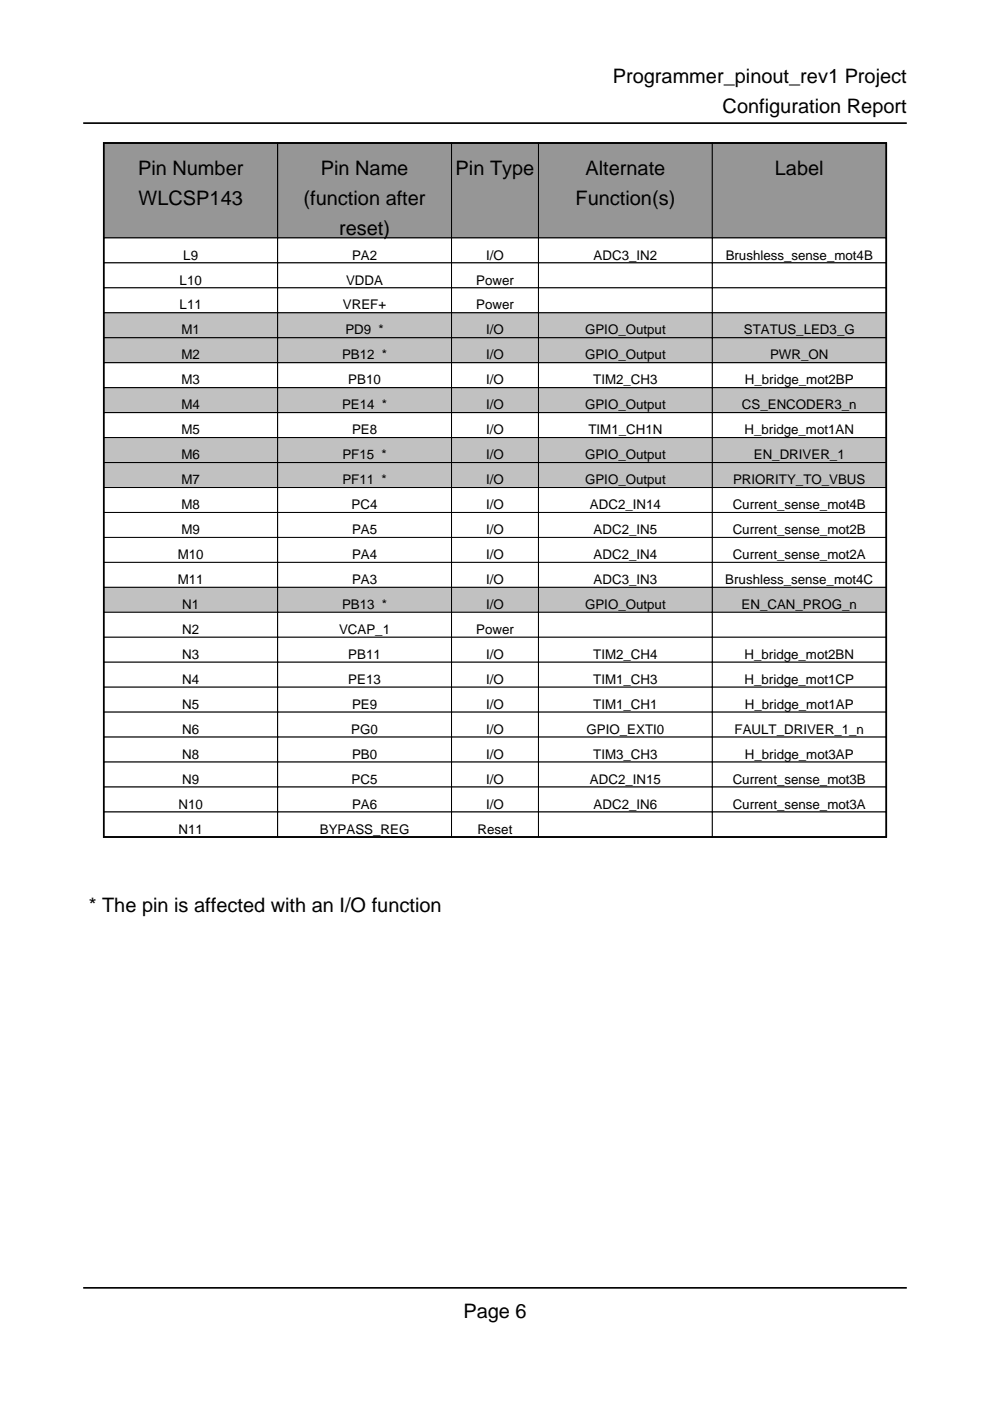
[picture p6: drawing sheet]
<svg xmlns="http://www.w3.org/2000/svg" width="210mm" height="297mm" viewBox="0 0 210 297" stroke-linecap="round" stroke-linejoin="round" font-family="sans-serif">
<defs><g id="words">
<g font-size="4.2">
<text x="129.9" y="17.6">Programmer_pinout_rev1 Project</text>
<text x="153.2" y="24">Configuration Report</text>
<text x="29.3" y="37">Pin Number</text>
<text x="68" y="37">Pin Name</text>
<text x="96.6" y="37">Pin Type</text>
<text x="124.1" y="37">Alternate</text>
<text x="164.3" y="37">Label</text>
<text x="29.4" y="43.4">WLCSP143</text>
<text x="64.4" y="43.4">(function after</text>
<text x="122" y="43.4">Function(s)</text>
<text x="71.9" y="49.7">reset)</text>
<text x="18.8" y="193.3">* The pin is affected with an I/O function</text>
<text x="98.2" y="279.4">Page 6</text>
</g>
<g font-size="2.8">
<text x="38.9" y="55">L9</text>
<text x="74.6" y="55">PA2</text>
<text x="103.1" y="55">I/O</text>
<text x="125.9" y="55">ADC3_IN2</text>
<text x="153.9" y="55">Brushless_sense_mot4B</text>
<text x="38.1" y="60.3">L10</text>
<text x="38.1" y="65.6">L11</text>
<text x="72.7" y="65.6">VREF+</text>
<text x="73.4" y="60.3">VDDA</text>
<text x="101" y="60.3">Power</text>
<text x="101" y="65.6">Power</text>
<text x="38.5" y="70.9">M1</text>
<text x="73.2" y="70.9">PD9 *</text>
<text x="103.1" y="70.9">I/O</text>
<text x="124.1" y="70.9">GPIO_Output</text>
<text x="157.7" y="70.9">STATUS_LED3_G</text>
<text x="38.5" y="76.2">M2</text>
<text x="72.5" y="76.2">PB12 *</text>
<text x="103.1" y="76.2">I/O</text>
<text x="124.1" y="76.2">GPIO_Output</text>
<text x="163.3" y="76.2">PWR_ON</text>
<text x="38.5" y="81.5">M3</text>
<text x="73.9" y="81.5">PB10</text>
<text x="103.1" y="81.5">I/O</text>
<text x="125.8" y="81.5">TIM2_CH3</text>
<text x="157.9" y="81.5">H_bridge_mot2BP</text>
<text x="38.5" y="86.8">M4</text>
<text x="72.5" y="86.8">PE14 *</text>
<text x="103.1" y="86.8">I/O</text>
<text x="124.1" y="86.8">GPIO_Output</text>
<text x="157.3" y="86.8">CS_ENCODER3_n</text>
<text x="38.5" y="92.1">M5</text>
<text x="74.6" y="92.1">PE8</text>
<text x="103.1" y="92.1">I/O</text>
<text x="124.8" y="92.1">TIM1_CH1N</text>
<text x="157.9" y="92.1">H_bridge_mot1AN</text>
<text x="38.5" y="97.4">M6</text>
<text x="72.6" y="97.4">PF15 *</text>
<text x="103.1" y="97.4">I/O</text>
<text x="124.1" y="97.4">GPIO_Output</text>
<text x="159.8" y="97.4">EN_DRIVER_1</text>
<text x="38.5" y="102.7">M7</text>
<text x="38.5" y="107.9">M8</text>
<text x="72.6" y="102.7">PF11 *</text>
<text x="74.6" y="107.9">PC4</text>
<text x="103.1" y="102.7">I/O</text>
<text x="103.1" y="107.9">I/O</text>
<text x="124.1" y="102.7">GPIO_Output</text>
<text x="125.1" y="107.9">ADC2_IN14</text>
<text x="155.3" y="107.9">Current_sense_mot4B</text>
<text x="155.4" y="102.7">PRIORITY_TO_VBUS</text>
<text x="38.5" y="113.2">M9</text>
<text x="74.6" y="113.2">PA5</text>
<text x="103.1" y="113.2">I/O</text>
<text x="125.9" y="113.2">ADC2_IN5</text>
<text x="155.3" y="113.2">Current_sense_mot2B</text>
<text x="37.7" y="118.5">M10</text>
<text x="74.6" y="118.5">PA4</text>
<text x="103.1" y="118.5">I/O</text>
<text x="125.9" y="118.5">ADC2_IN4</text>
<text x="155.3" y="118.5">Current_sense_mot2A</text>
<text x="37.7" y="123.8">M11</text>
<text x="74.6" y="123.8">PA3</text>
<text x="103.1" y="123.8">I/O</text>
<text x="125.9" y="123.8">ADC3_IN3</text>
<text x="153.8" y="123.8">Brushless_sense_mot4C</text>
<text x="38.6" y="129.1">N1</text>
<text x="72.5" y="129.1">PB13 *</text>
<text x="103.1" y="129.1">I/O</text>
<text x="124.1" y="129.1">GPIO_Output</text>
<text x="157.2" y="129.1">EN_CAN_PROG_n</text>
<text x="38.6" y="134.4">N2</text>
<text x="71.9" y="134.4">VCAP_1</text>
<text x="101" y="134.4">Power</text>
<text x="38.6" y="139.7">N3</text>
<text x="73.9" y="139.7">PB11</text>
<text x="103.1" y="139.7">I/O</text>
<text x="125.8" y="139.7">TIM2_CH4</text>
<text x="157.9" y="139.7">H_bridge_mot2BN</text>
<text x="38.6" y="145">N4</text>
<text x="73.9" y="145">PE13</text>
<text x="103.1" y="145">I/O</text>
<text x="125.8" y="145">TIM1_CH3</text>
<text x="157.9" y="145">H_bridge_mot1CP</text>
<text x="38.6" y="150.3">N5</text>
<text x="38.6" y="155.6">N6</text>
<text x="74.5" y="155.6">PG0</text>
<text x="74.6" y="150.3">PE9</text>
<text x="103.1" y="150.3">I/O</text>
<text x="103.1" y="155.6">I/O</text>
<text x="124.4" y="155.6">GPIO_EXTI0</text>
<text x="125.8" y="150.3">TIM1_CH1</text>
<text x="155.7" y="155.6">FAULT_DRIVER_1_n</text>
<text x="157.9" y="150.3">H_bridge_mot1AP</text>
<text x="38.6" y="160.9">N8</text>
<text x="74.6" y="160.9">PB0</text>
<text x="103.1" y="160.9">I/O</text>
<text x="125.8" y="160.9">TIM3_CH3</text>
<text x="157.9" y="160.9">H_bridge_mot3AP</text>
<text x="38.6" y="166.2">N9</text>
<text x="74.6" y="166.2">PC5</text>
<text x="103.1" y="166.2">I/O</text>
<text x="125.1" y="166.2">ADC2_IN15</text>
<text x="155.3" y="166.2">Current_sense_mot3B</text>
<text x="37.8" y="171.4">N10</text>
<text x="74.6" y="171.4">PA6</text>
<text x="103.1" y="171.4">I/O</text>
<text x="125.9" y="171.4">ADC2_IN6</text>
<text x="155.3" y="171.4">Current_sense_mot3A</text>
<text x="37.8" y="176.7">N11</text>
<text x="67.8" y="176.7">BYPASS_REG</text>
<text x="101.3" y="176.7">Reset</text>
</g>
</g></defs>
<path d="M22 30.3h165.9v147.1h-165.9z" fill="none" stroke="#000" stroke-width=".35"/>
<path d="M22 30.3h36.9v20.1h-36.9z" fill="#90989e"/>
<path d="M22 30.3h36.9v20.1h-36.9z" fill="none" stroke="#000" stroke-width=".21"/>
<path d="M58.9 30.3h36.8v20.1h-36.8z" fill="#90989e"/>
<path d="M58.9 30.3h36.8v20.1h-36.8z" fill="none" stroke="#000" stroke-width=".21"/>
<path d="M95.7 30.3h18.5v20.1h-18.5z" fill="#90989e"/>
<path d="M95.7 30.3h18.5v20.1h-18.5z" fill="none" stroke="#000" stroke-width=".21"/>
<path d="M114.2 30.3h36.8v20.1h-36.8z" fill="#90989e"/>
<path d="M114.2 30.3h36.8v20.1h-36.8z" fill="none" stroke="#000" stroke-width=".21"/>
<path d="M151 30.3h36.9v20.1h-36.9z" fill="#90989e"/>
<path d="M151 30.3h36.9v20.1h-36.9z" fill="none" stroke="#000" stroke-width=".21"/>
<path d="M22 50.4h36.9v5.3h-36.9z" fill="#fff"/>
<path d="M22 50.4h36.9v5.3h-36.9z" fill="none" stroke="#000" stroke-width=".21"/>
<path d="M58.9 50.4h36.8v5.3h-36.8z" fill="#fff"/>
<path d="M58.9 50.4h36.8v5.3h-36.8z" fill="none" stroke="#000" stroke-width=".21"/>
<path d="M95.7 50.4h18.5v5.3h-18.5z" fill="#fff"/>
<path d="M95.7 50.4h18.5v5.3h-18.5z" fill="none" stroke="#000" stroke-width=".21"/>
<path d="M114.2 50.4h36.8v5.3h-36.8z" fill="#fff"/>
<path d="M114.2 50.4h36.8v5.3h-36.8z" fill="none" stroke="#000" stroke-width=".21"/>
<path d="M151 50.4h36.9v5.3h-36.9z" fill="#fff"/>
<path d="M151 50.4h36.9v5.3h-36.9z" fill="none" stroke="#000" stroke-width=".21"/>
<path d="M22 55.7h36.9v5.3h-36.9z" fill="#fff"/>
<path d="M22 55.7h36.9v5.3h-36.9z" fill="none" stroke="#000" stroke-width=".21"/>
<path d="M58.9 55.7h36.8v5.3h-36.8z" fill="#fff"/>
<path d="M58.9 55.7h36.8v5.3h-36.8z" fill="none" stroke="#000" stroke-width=".21"/>
<path d="M95.7 55.7h18.5v5.3h-18.5z" fill="#fff"/>
<path d="M95.7 55.7h18.5v5.3h-18.5z" fill="none" stroke="#000" stroke-width=".21"/>
<path d="M114.2 55.7h36.8v5.3h-36.8z" fill="#fff"/>
<path d="M114.2 55.7h36.8v5.3h-36.8z" fill="none" stroke="#000" stroke-width=".21"/>
<path d="M151 55.7h36.9v5.3h-36.9z" fill="#fff"/>
<path d="M151 55.7h36.9v5.3h-36.9z" fill="none" stroke="#000" stroke-width=".21"/>
<path d="M22 61h36.9v5.3h-36.9z" fill="#fff"/>
<path d="M22 61h36.9v5.3h-36.9z" fill="none" stroke="#000" stroke-width=".21"/>
<path d="M58.9 61h36.8v5.3h-36.8z" fill="#fff"/>
<path d="M58.9 61h36.8v5.3h-36.8z" fill="none" stroke="#000" stroke-width=".21"/>
<path d="M95.7 61h18.5v5.3h-18.5z" fill="#fff"/>
<path d="M95.7 61h18.5v5.3h-18.5z" fill="none" stroke="#000" stroke-width=".21"/>
<path d="M114.2 61h36.8v5.3h-36.8z" fill="#fff"/>
<path d="M114.2 61h36.8v5.3h-36.8z" fill="none" stroke="#000" stroke-width=".21"/>
<path d="M151 61h36.9v5.3h-36.9z" fill="#fff"/>
<path d="M151 61h36.9v5.3h-36.9z" fill="none" stroke="#000" stroke-width=".21"/>
<path d="M22 66.3h36.9v5.3h-36.9z" fill="#b9c4ca"/>
<path d="M22 66.3h36.9v5.3h-36.9z" fill="none" stroke="#000" stroke-width=".21"/>
<path d="M58.9 66.3h36.8v5.3h-36.8z" fill="#b9c4ca"/>
<path d="M58.9 66.3h36.8v5.3h-36.8z" fill="none" stroke="#000" stroke-width=".21"/>
<path d="M95.7 66.3h18.5v5.3h-18.5z" fill="#b9c4ca"/>
<path d="M95.7 66.3h18.5v5.3h-18.5z" fill="none" stroke="#000" stroke-width=".21"/>
<path d="M114.2 66.3h36.8v5.3h-36.8z" fill="#b9c4ca"/>
<path d="M114.2 66.3h36.8v5.3h-36.8z" fill="none" stroke="#000" stroke-width=".21"/>
<path d="M151 66.3h36.9v5.3h-36.9z" fill="#b9c4ca"/>
<path d="M151 66.3h36.9v5.3h-36.9z" fill="none" stroke="#000" stroke-width=".21"/>
<path d="M22 71.6h36.9v5.3h-36.9z" fill="#b9c4ca"/>
<path d="M22 71.6h36.9v5.3h-36.9z" fill="none" stroke="#000" stroke-width=".21"/>
<path d="M58.9 71.6h36.8v5.3h-36.8z" fill="#b9c4ca"/>
<path d="M58.9 71.6h36.8v5.3h-36.8z" fill="none" stroke="#000" stroke-width=".21"/>
<path d="M95.7 71.6h18.5v5.3h-18.5z" fill="#b9c4ca"/>
<path d="M95.7 71.6h18.5v5.3h-18.5z" fill="none" stroke="#000" stroke-width=".21"/>
<path d="M114.2 71.6h36.8v5.3h-36.8z" fill="#b9c4ca"/>
<path d="M114.2 71.6h36.8v5.3h-36.8z" fill="none" stroke="#000" stroke-width=".21"/>
<path d="M151 71.6h36.9v5.3h-36.9z" fill="#b9c4ca"/>
<path d="M151 71.6h36.9v5.3h-36.9z" fill="none" stroke="#000" stroke-width=".21"/>
<path d="M22 76.9h36.9v5.3h-36.9z" fill="#fff"/>
<path d="M22 76.9h36.9v5.3h-36.9z" fill="none" stroke="#000" stroke-width=".21"/>
<path d="M58.9 76.9h36.8v5.3h-36.8z" fill="#fff"/>
<path d="M58.9 76.9h36.8v5.3h-36.8z" fill="none" stroke="#000" stroke-width=".21"/>
<path d="M95.7 76.9h18.5v5.3h-18.5z" fill="#fff"/>
<path d="M95.7 76.9h18.5v5.3h-18.5z" fill="none" stroke="#000" stroke-width=".21"/>
<path d="M114.2 76.9h36.8v5.3h-36.8z" fill="#fff"/>
<path d="M114.2 76.9h36.8v5.3h-36.8z" fill="none" stroke="#000" stroke-width=".21"/>
<path d="M151 76.9h36.9v5.3h-36.9z" fill="#fff"/>
<path d="M151 76.9h36.9v5.3h-36.9z" fill="none" stroke="#000" stroke-width=".21"/>
<path d="M22 82.2h36.9v5.3h-36.9z" fill="#b9c4ca"/>
<path d="M22 82.2h36.9v5.3h-36.9z" fill="none" stroke="#000" stroke-width=".21"/>
<path d="M58.9 82.2h36.8v5.3h-36.8z" fill="#b9c4ca"/>
<path d="M58.9 82.2h36.8v5.3h-36.8z" fill="none" stroke="#000" stroke-width=".21"/>
<path d="M95.7 82.2h18.5v5.3h-18.5z" fill="#b9c4ca"/>
<path d="M95.7 82.2h18.5v5.3h-18.5z" fill="none" stroke="#000" stroke-width=".21"/>
<path d="M114.2 82.2h36.8v5.3h-36.8z" fill="#b9c4ca"/>
<path d="M114.2 82.2h36.8v5.3h-36.8z" fill="none" stroke="#000" stroke-width=".21"/>
<path d="M151 82.2h36.9v5.3h-36.9z" fill="#b9c4ca"/>
<path d="M151 82.2h36.9v5.3h-36.9z" fill="none" stroke="#000" stroke-width=".21"/>
<path d="M22 87.5h36.9v5.3h-36.9z" fill="#fff"/>
<path d="M22 87.5h36.9v5.3h-36.9z" fill="none" stroke="#000" stroke-width=".21"/>
<path d="M58.9 87.5h36.8v5.3h-36.8z" fill="#fff"/>
<path d="M58.9 87.5h36.8v5.3h-36.8z" fill="none" stroke="#000" stroke-width=".21"/>
<path d="M95.7 87.5h18.5v5.3h-18.5z" fill="#fff"/>
<path d="M95.7 87.5h18.5v5.3h-18.5z" fill="none" stroke="#000" stroke-width=".21"/>
<path d="M114.2 87.5h36.8v5.3h-36.8z" fill="#fff"/>
<path d="M114.2 87.5h36.8v5.3h-36.8z" fill="none" stroke="#000" stroke-width=".21"/>
<path d="M151 87.5h36.9v5.3h-36.9z" fill="#fff"/>
<path d="M151 87.5h36.9v5.3h-36.9z" fill="none" stroke="#000" stroke-width=".21"/>
<path d="M22 92.8h36.9v5.3h-36.9z" fill="#b9c4ca"/>
<path d="M22 92.8h36.9v5.3h-36.9z" fill="none" stroke="#000" stroke-width=".21"/>
<path d="M58.9 92.8h36.8v5.3h-36.8z" fill="#b9c4ca"/>
<path d="M58.9 92.8h36.8v5.3h-36.8z" fill="none" stroke="#000" stroke-width=".21"/>
<path d="M95.7 92.8h18.5v5.3h-18.5z" fill="#b9c4ca"/>
<path d="M95.7 92.8h18.5v5.3h-18.5z" fill="none" stroke="#000" stroke-width=".21"/>
<path d="M114.2 92.8h36.8v5.3h-36.8z" fill="#b9c4ca"/>
<path d="M114.2 92.8h36.8v5.3h-36.8z" fill="none" stroke="#000" stroke-width=".21"/>
<path d="M151 92.8h36.9v5.3h-36.9z" fill="#b9c4ca"/>
<path d="M151 92.8h36.9v5.3h-36.9z" fill="none" stroke="#000" stroke-width=".21"/>
<path d="M22 98.1h36.9v5.3h-36.9z" fill="#b9c4ca"/>
<path d="M22 98.1h36.9v5.3h-36.9z" fill="none" stroke="#000" stroke-width=".21"/>
<path d="M58.9 98.1h36.8v5.3h-36.8z" fill="#b9c4ca"/>
<path d="M58.9 98.1h36.8v5.3h-36.8z" fill="none" stroke="#000" stroke-width=".21"/>
<path d="M95.7 98.1h18.5v5.3h-18.5z" fill="#b9c4ca"/>
<path d="M95.7 98.1h18.5v5.3h-18.5z" fill="none" stroke="#000" stroke-width=".21"/>
<path d="M114.2 98.1h36.8v5.3h-36.8z" fill="#b9c4ca"/>
<path d="M114.2 98.1h36.8v5.3h-36.8z" fill="none" stroke="#000" stroke-width=".21"/>
<path d="M151 98.1h36.9v5.3h-36.9z" fill="#b9c4ca"/>
<path d="M151 98.1h36.9v5.3h-36.9z" fill="none" stroke="#000" stroke-width=".21"/>
<path d="M22 103.4h36.9v5.3h-36.9z" fill="#fff"/>
<path d="M22 103.4h36.9v5.3h-36.9z" fill="none" stroke="#000" stroke-width=".21"/>
<path d="M58.9 103.4h36.8v5.3h-36.8z" fill="#fff"/>
<path d="M58.9 103.4h36.8v5.3h-36.8z" fill="none" stroke="#000" stroke-width=".21"/>
<path d="M95.7 103.4h18.5v5.3h-18.5z" fill="#fff"/>
<path d="M95.7 103.4h18.5v5.3h-18.5z" fill="none" stroke="#000" stroke-width=".21"/>
<path d="M114.2 103.4h36.8v5.3h-36.8z" fill="#fff"/>
<path d="M114.2 103.4h36.8v5.3h-36.8z" fill="none" stroke="#000" stroke-width=".21"/>
<path d="M151 103.4h36.9v5.3h-36.9z" fill="#fff"/>
<path d="M151 103.4h36.9v5.3h-36.9z" fill="none" stroke="#000" stroke-width=".21"/>
<path d="M22 108.7h36.9v5.2h-36.9z" fill="#fff"/>
<path d="M22 108.7h36.9v5.2h-36.9z" fill="none" stroke="#000" stroke-width=".21"/>
<path d="M58.9 108.7h36.8v5.2h-36.8z" fill="#fff"/>
<path d="M58.9 108.7h36.8v5.2h-36.8z" fill="none" stroke="#000" stroke-width=".21"/>
<path d="M95.7 108.7h18.5v5.2h-18.5z" fill="#fff"/>
<path d="M95.7 108.7h18.5v5.2h-18.5z" fill="none" stroke="#000" stroke-width=".21"/>
<path d="M114.2 108.7h36.8v5.2h-36.8z" fill="#fff"/>
<path d="M114.2 108.7h36.8v5.2h-36.8z" fill="none" stroke="#000" stroke-width=".21"/>
<path d="M151 108.7h36.9v5.2h-36.9z" fill="#fff"/>
<path d="M151 108.7h36.9v5.2h-36.9z" fill="none" stroke="#000" stroke-width=".21"/>
<path d="M22 113.9h36.9v5.3h-36.9z" fill="#fff"/>
<path d="M22 113.9h36.9v5.3h-36.9z" fill="none" stroke="#000" stroke-width=".21"/>
<path d="M58.9 113.9h36.8v5.3h-36.8z" fill="#fff"/>
<path d="M58.9 113.9h36.8v5.3h-36.8z" fill="none" stroke="#000" stroke-width=".21"/>
<path d="M95.7 113.9h18.5v5.3h-18.5z" fill="#fff"/>
<path d="M95.7 113.9h18.5v5.3h-18.5z" fill="none" stroke="#000" stroke-width=".21"/>
<path d="M114.2 113.9h36.8v5.3h-36.8z" fill="#fff"/>
<path d="M114.2 113.9h36.8v5.3h-36.8z" fill="none" stroke="#000" stroke-width=".21"/>
<path d="M151 113.9h36.9v5.3h-36.9z" fill="#fff"/>
<path d="M151 113.9h36.9v5.3h-36.9z" fill="none" stroke="#000" stroke-width=".21"/>
<path d="M22 119.2h36.9v5.3h-36.9z" fill="#fff"/>
<path d="M22 119.2h36.9v5.3h-36.9z" fill="none" stroke="#000" stroke-width=".21"/>
<path d="M58.9 119.2h36.8v5.3h-36.8z" fill="#fff"/>
<path d="M58.9 119.2h36.8v5.3h-36.8z" fill="none" stroke="#000" stroke-width=".21"/>
<path d="M95.7 119.2h18.5v5.3h-18.5z" fill="#fff"/>
<path d="M95.7 119.2h18.5v5.3h-18.5z" fill="none" stroke="#000" stroke-width=".21"/>
<path d="M114.2 119.2h36.8v5.3h-36.8z" fill="#fff"/>
<path d="M114.2 119.2h36.8v5.3h-36.8z" fill="none" stroke="#000" stroke-width=".21"/>
<path d="M151 119.2h36.9v5.3h-36.9z" fill="#fff"/>
<path d="M151 119.2h36.9v5.3h-36.9z" fill="none" stroke="#000" stroke-width=".21"/>
<path d="M22 124.5h36.9v5.3h-36.9z" fill="#b9c4ca"/>
<path d="M22 124.5h36.9v5.3h-36.9z" fill="none" stroke="#000" stroke-width=".21"/>
<path d="M58.9 124.5h36.8v5.3h-36.8z" fill="#b9c4ca"/>
<path d="M58.9 124.5h36.8v5.3h-36.8z" fill="none" stroke="#000" stroke-width=".21"/>
<path d="M95.7 124.5h18.5v5.3h-18.5z" fill="#b9c4ca"/>
<path d="M95.7 124.5h18.5v5.3h-18.5z" fill="none" stroke="#000" stroke-width=".21"/>
<path d="M114.2 124.5h36.8v5.3h-36.8z" fill="#b9c4ca"/>
<path d="M114.2 124.5h36.8v5.3h-36.8z" fill="none" stroke="#000" stroke-width=".21"/>
<path d="M151 124.5h36.9v5.3h-36.9z" fill="#b9c4ca"/>
<path d="M151 124.5h36.9v5.3h-36.9z" fill="none" stroke="#000" stroke-width=".21"/>
<path d="M22 129.8h36.9v5.3h-36.9z" fill="#fff"/>
<path d="M22 129.8h36.9v5.3h-36.9z" fill="none" stroke="#000" stroke-width=".21"/>
<path d="M58.9 129.8h36.8v5.3h-36.8z" fill="#fff"/>
<path d="M58.9 129.8h36.8v5.3h-36.8z" fill="none" stroke="#000" stroke-width=".21"/>
<path d="M95.7 129.8h18.5v5.3h-18.5z" fill="#fff"/>
<path d="M95.7 129.8h18.5v5.3h-18.5z" fill="none" stroke="#000" stroke-width=".21"/>
<path d="M114.2 129.8h36.8v5.3h-36.8z" fill="#fff"/>
<path d="M114.2 129.8h36.8v5.3h-36.8z" fill="none" stroke="#000" stroke-width=".21"/>
<path d="M151 129.8h36.9v5.3h-36.9z" fill="#fff"/>
<path d="M151 129.8h36.9v5.3h-36.9z" fill="none" stroke="#000" stroke-width=".21"/>
<path d="M22 135.1h36.9v5.3h-36.9z" fill="#fff"/>
<path d="M22 135.1h36.9v5.3h-36.9z" fill="none" stroke="#000" stroke-width=".21"/>
<path d="M58.9 135.1h36.8v5.3h-36.8z" fill="#fff"/>
<path d="M58.9 135.1h36.8v5.3h-36.8z" fill="none" stroke="#000" stroke-width=".21"/>
<path d="M95.7 135.1h18.5v5.3h-18.5z" fill="#fff"/>
<path d="M95.7 135.1h18.5v5.3h-18.5z" fill="none" stroke="#000" stroke-width=".21"/>
<path d="M114.2 135.1h36.8v5.3h-36.8z" fill="#fff"/>
<path d="M114.2 135.1h36.8v5.3h-36.8z" fill="none" stroke="#000" stroke-width=".21"/>
<path d="M151 135.1h36.9v5.3h-36.9z" fill="#fff"/>
<path d="M151 135.1h36.9v5.3h-36.9z" fill="none" stroke="#000" stroke-width=".21"/>
<path d="M22 140.4h36.9v5.3h-36.9z" fill="#fff"/>
<path d="M22 140.4h36.9v5.3h-36.9z" fill="none" stroke="#000" stroke-width=".21"/>
<path d="M58.9 140.4h36.8v5.3h-36.8z" fill="#fff"/>
<path d="M58.9 140.4h36.8v5.3h-36.8z" fill="none" stroke="#000" stroke-width=".21"/>
<path d="M95.7 140.4h18.5v5.3h-18.5z" fill="#fff"/>
<path d="M95.7 140.4h18.5v5.3h-18.5z" fill="none" stroke="#000" stroke-width=".21"/>
<path d="M114.2 140.4h36.8v5.3h-36.8z" fill="#fff"/>
<path d="M114.2 140.4h36.8v5.3h-36.8z" fill="none" stroke="#000" stroke-width=".21"/>
<path d="M151 140.4h36.9v5.3h-36.9z" fill="#fff"/>
<path d="M151 140.4h36.9v5.3h-36.9z" fill="none" stroke="#000" stroke-width=".21"/>
<path d="M22 145.7h36.9v5.3h-36.9z" fill="#fff"/>
<path d="M22 145.7h36.9v5.3h-36.9z" fill="none" stroke="#000" stroke-width=".21"/>
<path d="M58.9 145.7h36.8v5.3h-36.8z" fill="#fff"/>
<path d="M58.9 145.7h36.8v5.3h-36.8z" fill="none" stroke="#000" stroke-width=".21"/>
<path d="M95.7 145.7h18.5v5.3h-18.5z" fill="#fff"/>
<path d="M95.7 145.7h18.5v5.3h-18.5z" fill="none" stroke="#000" stroke-width=".21"/>
<path d="M114.2 145.7h36.8v5.3h-36.8z" fill="#fff"/>
<path d="M114.2 145.7h36.8v5.3h-36.8z" fill="none" stroke="#000" stroke-width=".21"/>
<path d="M151 145.7h36.9v5.3h-36.9z" fill="#fff"/>
<path d="M151 145.7h36.9v5.3h-36.9z" fill="none" stroke="#000" stroke-width=".21"/>
<path d="M22 151h36.9v5.3h-36.9z" fill="#fff"/>
<path d="M22 151h36.9v5.3h-36.9z" fill="none" stroke="#000" stroke-width=".21"/>
<path d="M58.9 151h36.8v5.3h-36.8z" fill="#fff"/>
<path d="M58.9 151h36.8v5.3h-36.8z" fill="none" stroke="#000" stroke-width=".21"/>
<path d="M95.7 151h18.5v5.3h-18.5z" fill="#fff"/>
<path d="M95.7 151h18.5v5.3h-18.5z" fill="none" stroke="#000" stroke-width=".21"/>
<path d="M114.2 151h36.8v5.3h-36.8z" fill="#fff"/>
<path d="M114.2 151h36.8v5.3h-36.8z" fill="none" stroke="#000" stroke-width=".21"/>
<path d="M151 151h36.9v5.3h-36.9z" fill="#fff"/>
<path d="M151 151h36.9v5.3h-36.9z" fill="none" stroke="#000" stroke-width=".21"/>
<path d="M22 156.3h36.9v5.3h-36.9z" fill="#fff"/>
<path d="M22 156.3h36.9v5.3h-36.9z" fill="none" stroke="#000" stroke-width=".21"/>
<path d="M58.9 156.3h36.8v5.3h-36.8z" fill="#fff"/>
<path d="M58.9 156.3h36.8v5.3h-36.8z" fill="none" stroke="#000" stroke-width=".21"/>
<path d="M95.7 156.3h18.5v5.3h-18.5z" fill="#fff"/>
<path d="M95.7 156.3h18.5v5.3h-18.5z" fill="none" stroke="#000" stroke-width=".21"/>
<path d="M114.2 156.3h36.8v5.3h-36.8z" fill="#fff"/>
<path d="M114.2 156.3h36.8v5.3h-36.8z" fill="none" stroke="#000" stroke-width=".21"/>
<path d="M151 156.3h36.9v5.3h-36.9z" fill="#fff"/>
<path d="M151 156.3h36.9v5.3h-36.9z" fill="none" stroke="#000" stroke-width=".21"/>
<path d="M22 161.6h36.9v5.3h-36.9z" fill="#fff"/>
<path d="M22 161.6h36.9v5.3h-36.9z" fill="none" stroke="#000" stroke-width=".21"/>
<path d="M58.9 161.6h36.8v5.3h-36.8z" fill="#fff"/>
<path d="M58.9 161.6h36.8v5.3h-36.8z" fill="none" stroke="#000" stroke-width=".21"/>
<path d="M95.7 161.6h18.5v5.3h-18.5z" fill="#fff"/>
<path d="M95.7 161.6h18.5v5.3h-18.5z" fill="none" stroke="#000" stroke-width=".21"/>
<path d="M114.2 161.6h36.8v5.3h-36.8z" fill="#fff"/>
<path d="M114.2 161.6h36.8v5.3h-36.8z" fill="none" stroke="#000" stroke-width=".21"/>
<path d="M151 161.6h36.9v5.3h-36.9z" fill="#fff"/>
<path d="M151 161.6h36.9v5.3h-36.9z" fill="none" stroke="#000" stroke-width=".21"/>
<path d="M22 166.9h36.9v5.3h-36.9z" fill="#fff"/>
<path d="M22 166.9h36.9v5.3h-36.9z" fill="none" stroke="#000" stroke-width=".21"/>
<path d="M58.9 166.9h36.8v5.3h-36.8z" fill="#fff"/>
<path d="M58.9 166.9h36.8v5.3h-36.8z" fill="none" stroke="#000" stroke-width=".21"/>
<path d="M95.7 166.9h18.5v5.3h-18.5z" fill="#fff"/>
<path d="M95.7 166.9h18.5v5.3h-18.5z" fill="none" stroke="#000" stroke-width=".21"/>
<path d="M114.2 166.9h36.8v5.3h-36.8z" fill="#fff"/>
<path d="M114.2 166.9h36.8v5.3h-36.8z" fill="none" stroke="#000" stroke-width=".21"/>
<path d="M151 166.9h36.9v5.3h-36.9z" fill="#fff"/>
<path d="M151 166.9h36.9v5.3h-36.9z" fill="none" stroke="#000" stroke-width=".21"/>
<path d="M22 172.2h36.9v5.2h-36.9z" fill="#fff"/>
<path d="M22 172.2h36.9v5.2h-36.9z" fill="none" stroke="#000" stroke-width=".21"/>
<path d="M58.9 172.2h36.8v5.2h-36.8z" fill="#fff"/>
<path d="M58.9 172.2h36.8v5.2h-36.8z" fill="none" stroke="#000" stroke-width=".21"/>
<path d="M95.7 172.2h18.5v5.2h-18.5z" fill="#fff"/>
<path d="M95.7 172.2h18.5v5.2h-18.5z" fill="none" stroke="#000" stroke-width=".21"/>
<path d="M114.2 172.2h36.8v5.2h-36.8z" fill="#fff"/>
<path d="M114.2 172.2h36.8v5.2h-36.8z" fill="none" stroke="#000" stroke-width=".21"/>
<path d="M151 172.2h36.9v5.2h-36.9z" fill="#fff"/>
<path d="M151 172.2h36.9v5.2h-36.9z" fill="none" stroke="#000" stroke-width=".21"/>
<path d="M17.6 26.1h174.7M22 30.3h165.9v147.1h-165.9zM17.6 273h174.7" fill="none" stroke="#000" stroke-width=".35"/>
<use href="#words"/>
</svg>
